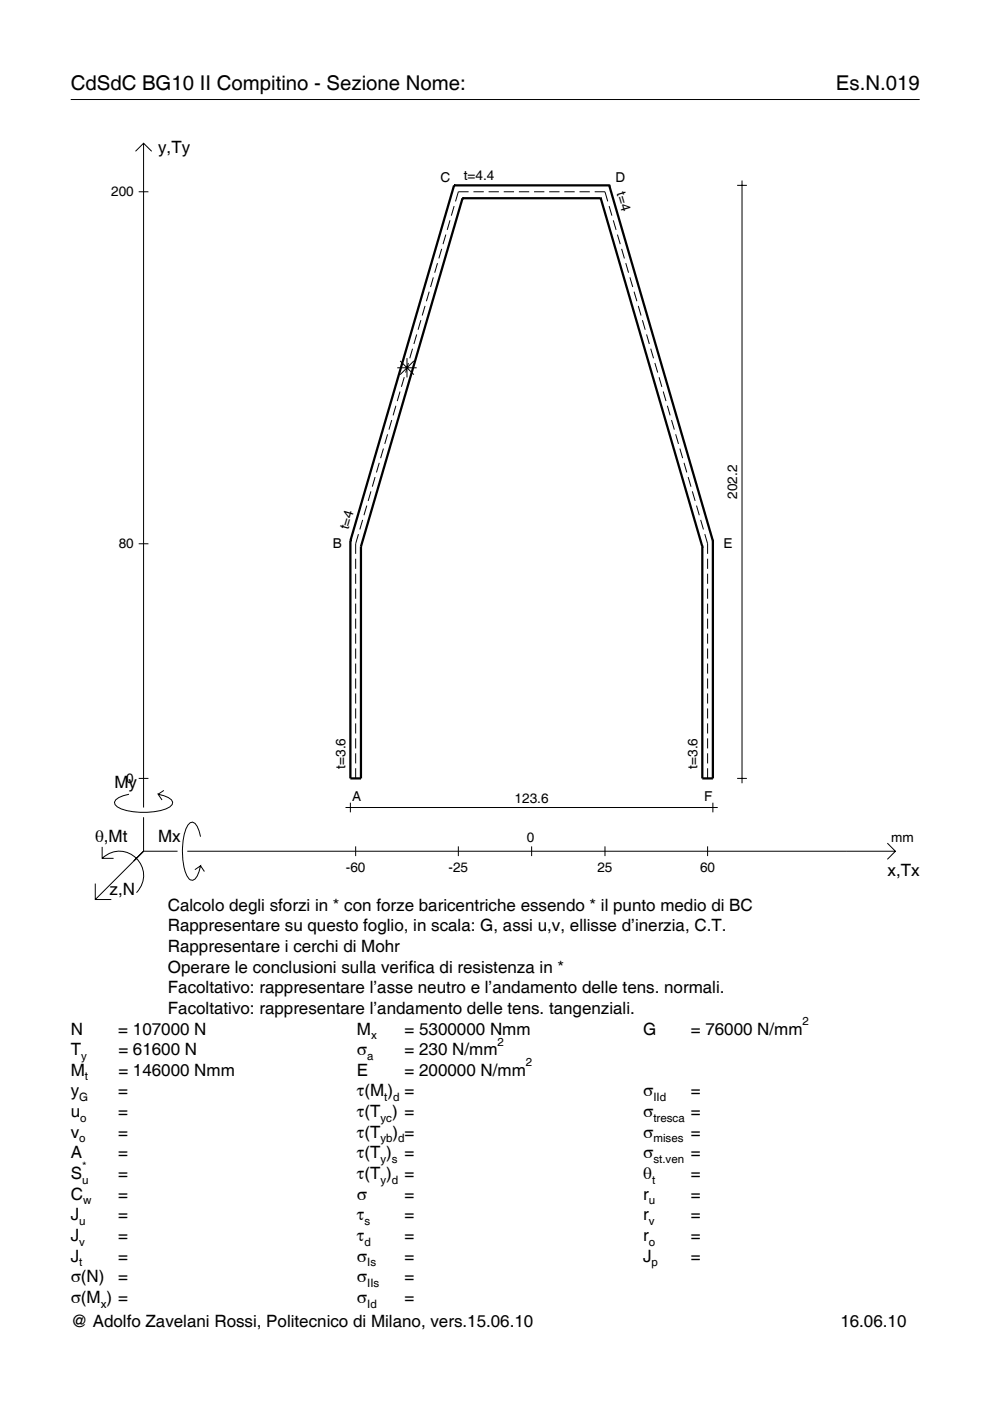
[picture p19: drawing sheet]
<svg xmlns="http://www.w3.org/2000/svg" width="210mm" height="297mm" viewBox="0 0 210 297" stroke-linecap="round" stroke-linejoin="round" font-family="sans-serif">
<defs><g id="words">
<g font-size="4.3">
<text x="15" y="19">CdSdC BG10 II Compitino - Sezione Nome:</text>
<text x="177.2" y="19">Es.N.019</text>
</g>
<g font-size="3.6">
<text x="33.5" y="32.4">y,Ty</text>
<text x="24.3" y="167.1">My</text>
<text x="20.1" y="178.4">θ,Mt</text>
<text x="33.5" y="178.4">Mx</text>
<text x="188.2" y="185.6">x,Tx</text>
<text x="23.2" y="189.7">z,N</text>
<text x="35.6" y="193.1">Calcolo degli sforzi in * con forze baricentriche essendo * il punto medio di BC</text>
<text x="35.6" y="197.5">Rappresentare su questo foglio, in scala: G, assi u,v, ellisse d’inerzia, C.T.</text>
<text x="35.6" y="201.8">Rappresentare i cerchi di Mohr</text>
<text x="35.6" y="206.2">Operare le conclusioni sulla verifica di resistenza in *</text>
<text x="35.6" y="210.6">Facoltativo: rappresentare l’asse neutro e l’andamento delle tens. normali.</text>
<text x="35.6" y="215">Facoltativo: rappresentare l’andamento delle tens. tangenziali.</text>
<text x="15" y="219.3">N</text>
<text x="25.1" y="219.3">= 107000 N</text>
<text x="75.7" y="219.3">M</text>
<text x="85.8" y="219.3">= 5300000 Nmm</text>
<text x="136.4" y="219.3">G</text>
<text x="146.5" y="219.3">= 76000 N/mm</text>
<text x="15" y="223.7">T</text>
<text x="25.1" y="223.7">= 61600 N</text>
<text x="75.7" y="223.7">σ</text>
<text x="85.8" y="223.7">= 230 N/mm</text>
<text x="15" y="232.5">y</text>
<text x="15" y="228.1">M</text>
<text x="25.1" y="232.5">=</text>
<text x="25.1" y="228.1">= 146000 Nmm</text>
<text x="75.7" y="232.5">τ(M ) =</text>
<text x="75.7" y="228.1">E</text>
<text x="85.8" y="228.1">= 200000 N/mm</text>
<text x="136.4" y="232.5">σ</text>
<text x="146.5" y="232.5">=</text>
<text x="15" y="236.8">u</text>
<text x="25.1" y="236.8">=</text>
<text x="75.7" y="236.8">τ(T ) =</text>
<text x="136.4" y="236.8">σ</text>
<text x="146.5" y="236.8">=</text>
<text x="15" y="241.2">v</text>
<text x="15" y="245.6">A</text>
<text x="25.1" y="241.2">=</text>
<text x="25.1" y="245.6">=</text>
<text x="75.7" y="245.6">τ(T )</text>
<text x="75.7" y="241.2">τ(T</text>
<text x="83.3" y="241.2">) =</text>
<text x="85.8" y="245.6">=</text>
<text x="136.4" y="241.2">σ</text>
<text x="136.4" y="245.6">σ</text>
<text x="146.5" y="241.2">=</text>
<text x="146.5" y="245.6">=</text>
<text x="15" y="250">S</text>
<text x="25.1" y="250">=</text>
<text x="75.7" y="250">τ(T )</text>
<text x="85.8" y="250">=</text>
<text x="136.4" y="250">θ</text>
<text x="146.5" y="250">=</text>
<text x="15" y="254.3">C</text>
<text x="25.1" y="254.3">=</text>
<text x="75.7" y="254.3">σ</text>
<text x="85.8" y="254.3">=</text>
<text x="136.4" y="254.3">r</text>
<text x="146.5" y="254.3">=</text>
<text x="15" y="258.7">J</text>
<text x="15" y="263.1">J</text>
<text x="25.1" y="263.1">=</text>
<text x="25.1" y="258.7">=</text>
<text x="75.7" y="258.7">τ</text>
<text x="75.7" y="263.1">τ</text>
<text x="85.8" y="258.7">=</text>
<text x="85.8" y="263.1">=</text>
<text x="136.4" y="263.1">r</text>
<text x="136.4" y="258.7">r</text>
<text x="146.5" y="258.7">=</text>
<text x="146.5" y="263.1">=</text>
<text x="15" y="267.5">J</text>
<text x="25.1" y="267.5">=</text>
<text x="75.7" y="267.5">σ</text>
<text x="85.8" y="267.5">=</text>
<text x="136.4" y="267.5">J</text>
<text x="146.5" y="267.5">=</text>
<text x="15" y="271.8">σ(N)</text>
<text x="25.1" y="271.8">=</text>
<text x="75.7" y="271.8">σ</text>
<text x="85.8" y="271.8">=</text>
<text x="15" y="276.2">σ(M ) =</text>
<text x="15" y="281.4">@ Adolfo Zavelani Rossi, Politecnico di Milano, vers.15.06.10</text>
<text x="75.7" y="276.2">σ</text>
<text x="85.8" y="276.2">=</text>
<text x="178.2" y="281.4">16.06.10</text>
</g>
<g font-size="2.9">
<text x="23.6" y="41.7">200</text>
<text x="93.4" y="38.6">C</text>
<text x="98.3" y="38.3">t=4.4</text>
<text x="130.5" y="38.6">D</text>
<text x="130.7" y="41" transform="rotate(74 130.7 41)">t=4</text>
<text x="156.3" y="105.8" transform="rotate(-90 156.3 105.8)">202.2</text>
<text x="73.9" y="112.4" transform="rotate(-74 73.9 112.4)">t=4</text>
<text x="25.2" y="116.3">80</text>
<text x="70.6" y="116.2">B</text>
<text x="153.4" y="116.2">E</text>
<text x="26.8" y="166">0</text>
<text x="73.3" y="163" transform="rotate(-90 73.3 163)">t=3.6</text>
<text x="147.9" y="163" transform="rotate(-90 147.9 163)">t=3.6</text>
<text x="74.7" y="169.8">A</text>
<text x="109.1" y="170.2">123.6</text>
<text x="149.3" y="169.8">F</text>
<text x="111.7" y="178.4">0</text>
<text x="189" y="178.4">mm</text>
<text x="73.3" y="184.9">-60</text>
<text x="95.1" y="184.9">-25</text>
<text x="126.7" y="184.9">25</text>
<text x="148.4" y="184.9">60</text>
</g>
<g font-size="2.4">
<text x="78.7" y="220.3">x</text>
<text x="105.5" y="221.7">2</text>
<text x="170.2" y="217.3">2</text>
<text x="17.2" y="224.7">y</text>
<text x="77.9" y="224.7">a</text>
<text x="111.5" y="226.1">2</text>
<text x="16.8" y="233.5">G</text>
<text x="18" y="229.1">t</text>
<text x="81.5" y="233.5">t d</text>
<text x="138.5" y="233.5">IId</text>
<text x="17" y="237.8">o</text>
<text x="80.7" y="237.8">yc</text>
<text x="138.5" y="237.8">tresca</text>
<text x="16.8" y="242.2">o</text>
<text x="80.7" y="242.2">yb d</text>
<text x="138.5" y="242.2">mises</text>
<text x="17.4" y="251">u</text>
<text x="17.4" y="248">*</text>
<text x="80.7" y="246.6">y s</text>
<text x="80.7" y="251">y d</text>
<text x="138.2" y="251">t</text>
<text x="138.5" y="246.6">st.ven</text>
<text x="17.6" y="255.3">w</text>
<text x="137.6" y="255.3">u</text>
<text x="16.8" y="259.7">u</text>
<text x="77.3" y="259.7">s</text>
<text x="137.6" y="259.7">v</text>
<text x="16.8" y="264.1">v</text>
<text x="16.8" y="268.5">t</text>
<text x="77.3" y="264.1">d</text>
<text x="77.9" y="268.5">Is</text>
<text x="137.6" y="264.1">o</text>
<text x="138.2" y="268.5">p</text>
<text x="77.9" y="272.8">IIs</text>
<text x="21.4" y="277.2">x</text>
<text x="77.9" y="277.2">Id</text>
</g>
</g></defs>
<g fill="none" stroke="#000" stroke-width=".21">
<path d="M15 21.1h180M28.7 32.1l1.7-1.7 1.8 1.7M30.4 30.4v140.8M156.3 39.3h2.1M157.3 38.3v127.8M29.4 40.7h2.1M91.9 58.8l-.6 2M92.8 55.8l-.6 2M93.6 52.8l-.6 2M94.5 49.7l-.6 2.1M95.4 46.7l-.6 2M96.3 43.7l-.6 2"/>
<path d="M99.4 40.7h-2.2l-.6 2M100.4 40.7h2.2M103.6 40.7h2.2M106.8 40.7h2.2M110 40.7h2.2M113.2 40.7h2.2M116.4 40.7h2.2M119.7 40.7h2.1M122.9 40.7h2.2M126.1 40.7h2.2l.6 2M129.1 43.7l.6 2M130 46.7l.6 2"/>
<path d="M130.9 49.7l.6 2.1M131.8 52.8l.6 2M132.7 55.8l.6 2M133.6 58.8l.6 2M84.2 78h4.1M84.8 76.5l2.9 2.9M85.7 80l-.6 2M86.3 75.9v4.1M86.6 77l-.6 2M87.5 73.9l-.6 2.1M87.7 76.5l-2.9 2.9M88.3 70.9l-.5 2"/>
<path d="M89.2 67.9l-.6 2M90.1 64.9l-.6 2M91 61.8l-.6 2.1M134.4 61.8l.6 2.1M135.3 64.9l.6 2M136.2 67.9l.6 2M137.1 70.9l.6 2M138 73.9l.6 2.1M138.8 77l.6 2M139.7 80l.6 2M80.4 98.1l-.6 2.1M81.3 95.1l-.6 2"/>
<path d="M82.2 92.1l-.6 2M83.1 89.1l-.6 2M83.9 86l-.6 2.1M84.8 83l-.6 2M140.6 83l.6 2M141.5 86l.6 2.1M142.4 89.1l.6 2M143.3 92.1l.6 2M144.1 95.1l.6 2M145 98.1l.6 2.1M29.4 115.3h2.1M75.4 118.5v2.1"/>
<path d="M76 113.2l-.6 2.1v2.1M76.9 110.2l-.6 2.1M77.8 107.2l-.6 2M78.6 104.2l-.5 2M79.5 101.1l-.6 2.1M145.9 101.1l.6 2.1M146.8 104.2l.6 2M147.7 107.2l.6 2M148.6 110.2l.5 2.1M149.4 113.2l.6 2.1v2.1M150 118.5v2.1M75.4 121.6v2.2"/>
<path d="M75.4 124.8v2.1M75.4 128v2.1M75.4 131.2v2.1M75.4 134.3v2.2M75.4 137.5v2.1M150 121.6v2.2M150 124.8v2.1M150 128v2.1M150 131.2v2.1M150 134.3v2.2M150 137.5v2.1M75.4 140.7v2.1"/>
<path d="M75.4 143.8v2.2M75.4 147v2.2M75.4 150.2v2.1M75.4 153.4v2.1M75.4 156.5v2.2M75.4 159.7v2.2M150 140.7v2.1M150 143.8v2.2M150 147v2.2M150 150.2v2.1M150 153.4v2.1M150 156.5v2.2"/>
<path d="M150 159.7v2.2M21.7 179.6v2.4h2.4M27.3 168.4a3.6 3.6 0 0 0-3 1.7l.1 .5a5.6 5.6 0 0 0 3.8 1.5 13.4 13.4 0 0 0 7.8-1l.5-.5 .1-.5a3.6 3.6 0 0 0-3.1-1.7l.8 1.2M29.4 165h2.1M30.4 173.3v7.2M34.7 167.6l-1.2 .8M42.5 177.4a3.6 3.6 0 0 0-1.7-3.1l-.5 .1a5.7 5.7 0 0 0-1.5 3.8 13.9 13.9 0 0 0 1.1 7.9l.4 .4 .5 .1a3.6 3.6 0 0 0 1.7-3l-1.2 .8M73.3 171.2h78.9M74.3 170.2v2M75.4 162.9v2.1M75.4 179.4v2.1M97.2 179.4v2.1"/>
<path d="M112.7 179.4v2.1M128.3 179.4v2.1M150 162.9v2.1M150 179.4v2.1M151.1 170.2v2M156.3 165h2.1M188.1 178.8l1.7 1.7-1.7 1.7M20.2 187.3v3.4h3.4M21.7 182a5.1 5.1 0 0 1 7.2 0 5.1 5.1 0 0 1 0 7.3M30.4 180.5l-10.2 10.2M30.4 180.5h7.2M39.7 180.5h150.1"/>
<path d="M42.5 183.6l.8 1.2"/>
</g>
<g fill="none" stroke="#000" stroke-width=".48">
<path d="M96.3 39.3h.1M96.3 39.3l-22 75.4M96.3 39.3h32.9M129.2 39.3h.1M129.2 39.3l21.9 75.4M98.1 42h.1M98.1 42l-21.6 73.9M98.1 42h29.3M127.4 42h.1M127.4 42l21.5 73.9M74.3 114.7h.1M74.3 114.7v50.3h2.2v-49.1"/>
<path d="M76.5 115.9h.1M148.9 115.9h.1M151.1 114.7h.1M151.1 114.7v50.3h-2.2v-49.1"/>
</g>
<use href="#words"/>
</svg>
